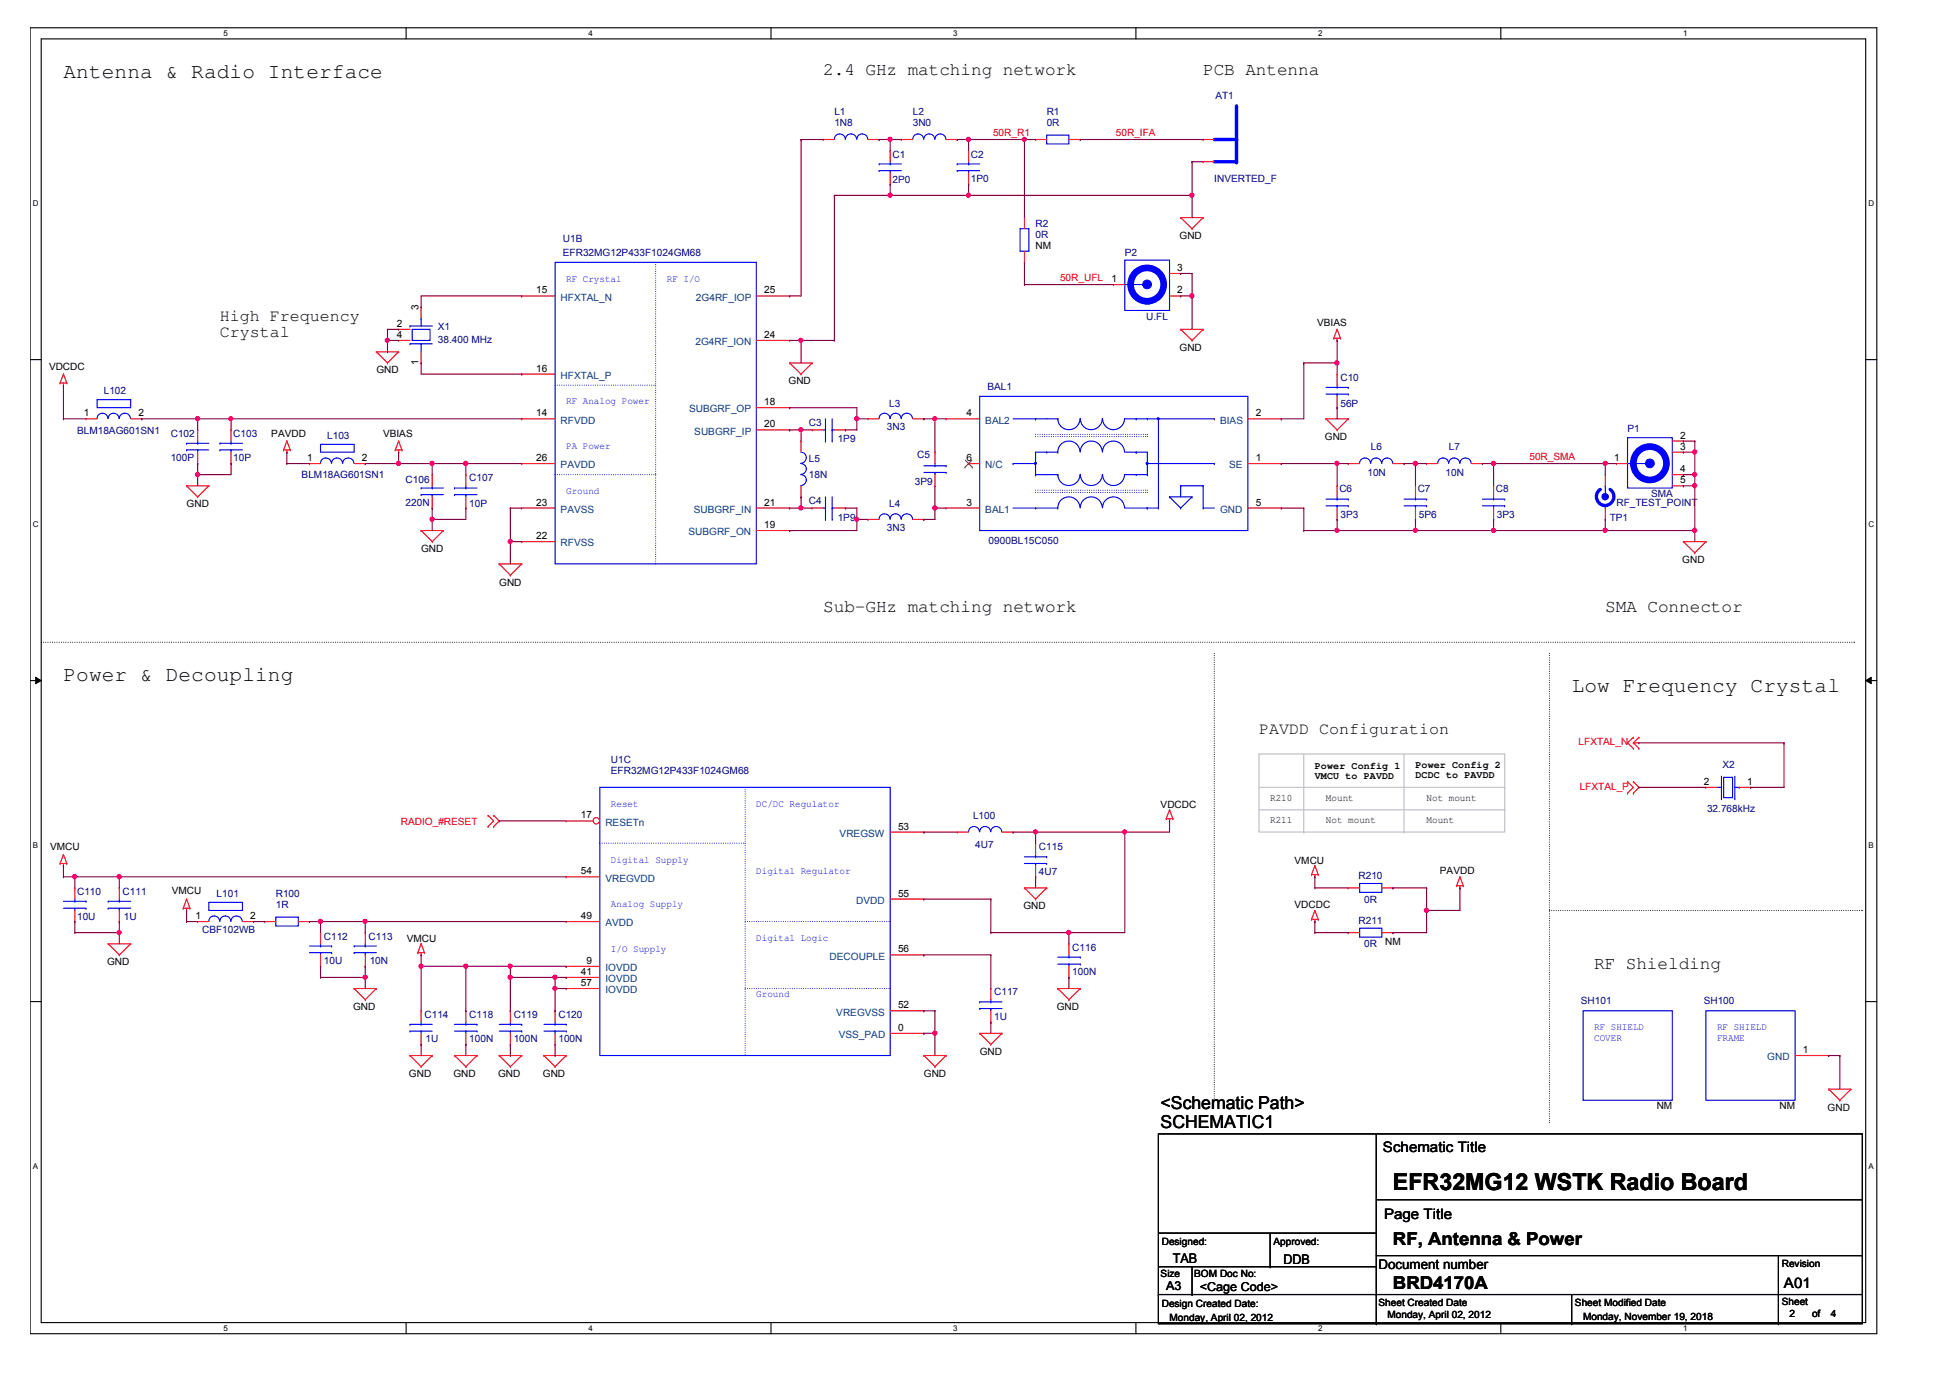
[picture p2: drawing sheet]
<svg xmlns="http://www.w3.org/2000/svg" width="297mm" height="210mm" viewBox="0 0 297 210" stroke-linecap="round" stroke-linejoin="round" font-family="sans-serif">
<defs><g id="words">
<text font-size="3.6" x="212.2" y="181.3">EFR32MG12 WSTK Radio Board</text>
<g font-size="3.2">
<text x="9.7" y="11.9">Antenna &amp; Radio Interface</text>
<text x="9.7" y="103.8">Power &amp; Decoupling</text>
<text x="239.4" y="105.5">Low Frequency Crystal</text>
</g>
<g font-size="2.7">
<text x="125.4" y="11.5">2.4 GHz matching network</text>
<text x="183.3" y="11.5">PCB Antenna</text>
<text x="125.4" y="93.2">Sub-GHz matching network</text>
<text x="244.5" y="93.2">SMA Connector</text>
<text x="242.8" y="147.6">RF Shielding</text>
<text x="176.8" y="171.7">SCHEMATIC1</text>
<text x="176.8" y="168.9">&lt;Schematic Path&gt;</text>
<text x="212.2" y="189.7">RF, Antenna &amp; Power</text>
<text x="212.2" y="196.3">BRD4170A</text>
</g>
<g font-size="2.5">
<text x="33.5" y="48.9">High Frequency</text>
<text x="33.5" y="51.4">Crystal</text>
<text x="191.8" y="111.8">PAVDD Configuration</text>
</g>
<g font-size="2.2">
<text x="210.7" y="175.4">Schematic Title</text>
<text x="210.8" y="185.6">Page Title</text>
<text x="271.8" y="196.2">A01</text>
</g>
<g font-size="2">
<text x="178.7" y="192.3">TAB</text>
<text x="195.5" y="192.5">DDB</text>
<text x="210" y="193.3">Document number</text>
</g>
<g font-size="1.9">
<text x="177.6" y="196.5">A3</text>
<text x="182.8" y="196.7">&lt;Cage Code&gt;</text>
</g>
<g font-size="1.5" fill="#000080">
<text x="127.1" y="17.5">L1</text>
<text x="139" y="17.5">L2</text>
<text x="159.4" y="17.5">R1</text>
<text x="185.1" y="15.2">AT1</text>
<text x="127.1" y="19.2">1N8</text>
<text x="139" y="19.2">3N0</text>
<text x="159.4" y="19.2">0R</text>
<text x="135.9" y="24">C1</text>
<text x="135.9" y="27.9">2P0</text>
<text x="147.9" y="24">C2</text>
<text x="147.9" y="27.7">1P0</text>
<text x="185" y="27.7">INVERTED_F</text>
<text x="157.7" y="34.5">R2</text>
<text x="85.7" y="36.9">U1B</text>
<text x="85.7" y="39">EFR32MG12P433F1024GM68</text>
<text x="157.7" y="36.2">0R</text>
<text x="171.3" y="39">P2</text>
<text x="66.7" y="50.2">X1</text>
<text x="66.7" y="52.2">38.400 MHz</text>
<text x="174.6" y="48.7">U.FL</text>
<text x="150.4" y="59.4">BAL1</text>
<text x="204.2" y="58">C10</text>
<text x="15.8" y="60.1">L102</text>
<text x="123.2" y="64.9">C3</text>
<text x="135.1" y="65.5">3N3</text>
<text x="135.4" y="61.9">L3</text>
<text x="204.2" y="61.9">56P</text>
<text x="247.9" y="65.9">P1</text>
<text x="11.7" y="66">BLM18AG601SN1</text>
<text x="26" y="66.5">C102</text>
<text x="26" y="70.3">100P</text>
<text x="35.5" y="66.5">C103</text>
<text x="35.5" y="70.3">10P</text>
<text x="49.8" y="66.9">L103</text>
<text x="123.2" y="70.4">L5</text>
<text x="127.6" y="67.4">1P9</text>
<text x="139.7" y="69.8">C5</text>
<text x="208.8" y="68.6">L6</text>
<text x="220.7" y="68.6">L7</text>
<text x="45.9" y="72.9">BLM18AG601SN1</text>
<text x="61.8" y="73.5">C106</text>
<text x="61.8" y="77.1">220N</text>
<text x="71.5" y="73.2">C107</text>
<text x="71.5" y="77.3">10P</text>
<text x="123.2" y="76.7">C4</text>
<text x="123.2" y="72.9">18N</text>
<text x="135.4" y="77.3">L4</text>
<text x="139.4" y="73.9">3P9</text>
<text x="204" y="74.9">C6</text>
<text x="208.3" y="72.5">10N</text>
<text x="216" y="74.9">C7</text>
<text x="220.2" y="72.5">10N</text>
<text x="227.9" y="74.9">C8</text>
<text x="246.2" y="77.1">RF_TEST_POINT</text>
<text x="251.5" y="75.7">SMA</text>
<text x="127.6" y="79.3">1P9</text>
<text x="135.1" y="80.9">3N3</text>
<text x="150.6" y="82.9">0900BL15C050</text>
<text x="204.2" y="79">3P3</text>
<text x="216.1" y="79">5P6</text>
<text x="228" y="79">3P3</text>
<text x="245.2" y="79.3">TP1</text>
<text x="93.1" y="116.2">U1C</text>
<text x="93.1" y="117.9">EFR32MG12P433F1024GM68</text>
<text x="262.4" y="116.9">X2</text>
<text x="148.2" y="124.8">L100</text>
<text x="260" y="123.7">32.768kHz</text>
<text x="148.6" y="129.2">4U7</text>
<text x="158.3" y="129.5">C115</text>
<text x="11.7" y="136.3">C110</text>
<text x="18.7" y="136.3">C111</text>
<text x="33" y="136.7">L101</text>
<text x="42" y="136.7">R100</text>
<text x="158.3" y="133.3">4U7</text>
<text x="206.9" y="133.9">R210</text>
<text x="207.8" y="137.5">0R</text>
<text x="11.7" y="140.1">10U</text>
<text x="18.9" y="140.1">1U</text>
<text x="30.8" y="142.1">CBF102WB</text>
<text x="42" y="138.3">1R</text>
<text x="49.3" y="143.1">C112</text>
<text x="56.1" y="143.1">C113</text>
<text x="206.9" y="140.8">R211</text>
<text x="49.3" y="146.9">10U</text>
<text x="56.3" y="146.9">10N</text>
<text x="163.3" y="144.8">C116</text>
<text x="163.3" y="148.6">100N</text>
<text x="207.8" y="144.3">0R</text>
<text x="64.7" y="155">C114</text>
<text x="71.5" y="155">C118</text>
<text x="78.2" y="155">C119</text>
<text x="85.1" y="155">C120</text>
<text x="151.4" y="151.6">C117</text>
<text x="151.4" y="155.4">1U</text>
<text x="240.8" y="153">SH101</text>
<text x="259.5" y="153">SH100</text>
<text x="64.8" y="158.8">1U</text>
<text x="71.5" y="158.8">100N</text>
<text x="78.2" y="158.8">100N</text>
<text x="85.1" y="158.8">100N</text>
</g>
<g font-size="1.5" fill="#f00">
<text x="151.3" y="20.7">50R_R1</text>
<text x="170" y="20.7">50R_IFA</text>
<text x="161.5" y="42.8">50R_UFL</text>
<text x="233" y="70.1">50R_SMA</text>
<text x="240.5" y="113.5">LFXTAL_N</text>
<text x="61.1" y="125.6">RADIO_#RESET</text>
<text x="240.6" y="120.3">LFXTAL_P</text>
</g>
<g font-size="1.5">
<text x="157.7" y="38">NM</text>
<text x="179.3" y="41.3">3</text>
<text x="179.7" y="36.4">GND</text>
<text x="63.8" y="47.3" transform="rotate(-90 63.8 47.3)">3</text>
<text x="81.7" y="44.7">15</text>
<text x="116.4" y="44.7">25</text>
<text x="169.3" y="43">1</text>
<text x="179.3" y="44.7">2</text>
<text x="60.4" y="49.8">2</text>
<text x="60.4" y="51.5">4</text>
<text x="116.4" y="51.5">24</text>
<text x="179.7" y="53.4">GND</text>
<text x="200.6" y="49.7">VBIAS</text>
<text x="7.5" y="56.3">VDCDC</text>
<text x="57.3" y="56.9">GND</text>
<text x="63.8" y="55.6" transform="rotate(-90 63.8 55.6)">1</text>
<text x="81.7" y="56.6">16</text>
<text x="120.1" y="58.5">GND</text>
<text x="12.8" y="63.4">1</text>
<text x="21.1" y="63.4">2</text>
<text x="81.7" y="63.4">14</text>
<text x="116.4" y="61.7">18</text>
<text x="116.4" y="65.1">20</text>
<text x="147.2" y="63.4">4</text>
<text x="191.3" y="63.4">2</text>
<text x="41.3" y="66.5">PAVDD</text>
<text x="46.8" y="70.2">1</text>
<text x="55.1" y="70.2">2</text>
<text x="58.3" y="66.5">VBIAS</text>
<text x="81.7" y="70.2">26</text>
<text x="147.2" y="70.2">6</text>
<text x="191.3" y="70.2">1</text>
<text x="201.8" y="67.1">GND</text>
<text x="245.9" y="70.2">1</text>
<text x="255.9" y="68.5">3</text>
<text x="255.9" y="66.8">2</text>
<text x="255.9" y="71.9">4</text>
<text x="28.4" y="77.3">GND</text>
<text x="81.7" y="77">23</text>
<text x="116.4" y="77">21</text>
<text x="147.2" y="77">3</text>
<text x="191.3" y="77">5</text>
<text x="255.9" y="73.6">5</text>
<text x="81.7" y="82.1">22</text>
<text x="116.4" y="80.4">19</text>
<text x="64.1" y="84.1">GND</text>
<text x="76" y="89.2">GND</text>
<text x="256.3" y="85.8">GND</text>
<text x="200.3" y="117.1">Power Config 1</text>
<text x="200.3" y="118.7">VMCU to PAVDD</text>
<text x="215.6" y="117">Power Config 2</text>
<text x="215.6" y="118.5">DCDC to PAVDD</text>
<text x="259.5" y="119.5">2</text>
<text x="266.1" y="119.5">1</text>
<text x="88.5" y="124.7">17</text>
<text x="176.8" y="123.1">VDCDC</text>
<text x="193.5" y="122">R210</text>
<text x="193.5" y="125.4">R211</text>
<text x="202" y="125.4">Not mount</text>
<text x="202" y="122">Mount</text>
<text x="217.3" y="122">Not mount</text>
<text x="217.3" y="125.4">Mount</text>
<text x="7.6" y="129.5">VMCU</text>
<text x="136.8" y="126.4">53</text>
<text x="197.2" y="131.6">VMCU</text>
<text x="26.2" y="136.1">VMCU</text>
<text x="88.5" y="133.2">54</text>
<text x="136.8" y="136.6">55</text>
<text x="219.3" y="133.1">PAVDD</text>
<text x="29.8" y="140">1</text>
<text x="38.1" y="140">2</text>
<text x="61.9" y="143.5">VMCU</text>
<text x="88.5" y="140">49</text>
<text x="155.9" y="138.5">GND</text>
<text x="197.2" y="138.3">VDCDC</text>
<text x="211" y="144">NM</text>
<text x="16.3" y="147">GND</text>
<text x="88.5" y="148.5">41</text>
<text x="89.3" y="146.8">9</text>
<text x="136.8" y="145.1">56</text>
<text x="53.8" y="153.8">GND</text>
<text x="88.5" y="150.2">57</text>
<text x="136.8" y="153.6">52</text>
<text x="161" y="153.8">GND</text>
<text x="136.8" y="157">0</text>
<text x="149.2" y="160.7">GND</text>
<text x="274.6" y="160.4">1</text>
<text x="62.3" y="164">GND</text>
<text x="69.1" y="164">GND</text>
<text x="75.9" y="164">GND</text>
<text x="82.7" y="164">GND</text>
<text x="140.7" y="164">GND</text>
<text x="252.4" y="169">NM</text>
<text x="271.1" y="169">NM</text>
<text x="278.4" y="169.2">GND</text>
<text x="177" y="189.6">Designed:</text>
<text x="194" y="189.6">Approved:</text>
<text x="176.8" y="194.5">Size</text>
<text x="181.9" y="194.5">BOM Doc No:</text>
<text x="271.4" y="193">Revision</text>
<text x="177" y="199.1">Design Created Date:</text>
<text x="178.2" y="201.2">Monday, April 02, 2012</text>
<text x="210" y="199">Sheet Created Date</text>
<text x="211.3" y="200.8">Monday, April 02, 2012</text>
<text x="239.9" y="199">Sheet Modified Date</text>
<text x="241.1" y="201">Monday, November 19, 2018</text>
<text x="271.4" y="198.8">Sheet</text>
<text x="272.6" y="200.7">2</text>
<text x="276" y="200.7">of</text>
<text x="278.9" y="200.7">4</text>
</g>
<g font-size="1.5" fill="#004080">
<text x="85.4" y="45.8">HFXTAL_N</text>
<text x="106" y="45.8">2G4RF_IOP</text>
<text x="105.9" y="52.6">2G4RF_ION</text>
<text x="85.4" y="57.7">HFXTAL_P</text>
<text x="85.4" y="64.5">RFVDD</text>
<text x="105" y="62.8">SUBGRF_OP</text>
<text x="150.1" y="64.5">BAL2</text>
<text x="185.9" y="64.5">BIAS</text>
<text x="85.4" y="71.3">PAVDD</text>
<text x="105.8" y="66.2">SUBGRF_IP</text>
<text x="150.1" y="71.3">N/C</text>
<text x="187.2" y="71.3">SE</text>
<text x="85.4" y="83.2">RFVSS</text>
<text x="85.4" y="78.1">PAVSS</text>
<text x="104.9" y="81.5">SUBGRF_ON</text>
<text x="105.7" y="78.1">SUBGRF_IN</text>
<text x="150.1" y="78.1">BAL1</text>
<text x="185.9" y="78.1">GND</text>
<text x="92.2" y="125.8">RESETn</text>
<text x="127.9" y="127.5">VREGSW</text>
<text x="92.2" y="134.3">VREGVDD</text>
<text x="130.4" y="137.7">DVDD</text>
<text x="92.2" y="141.1">AVDD</text>
<text x="92.2" y="147.9">IOVDD</text>
<text x="92.2" y="149.6">IOVDD</text>
<text x="126.4" y="146.2">DECOUPLE</text>
<text x="92.2" y="151.3">IOVDD</text>
<text x="127.4" y="154.7">VREGVSS</text>
<text x="127.8" y="158.1">VSS_PAD</text>
<text x="269.2" y="161.5">GND</text>
</g>
<g font-size="1.5" fill="#00f">
<text x="86.2" y="42.9">RF Crystal</text>
<text x="101.6" y="42.9">RF I/O</text>
<text x="86.2" y="61.6">RF Analog Power</text>
<text x="86.2" y="68.4">PA Power</text>
<text x="86.2" y="75.2">Ground</text>
<text x="93.1" y="122.9">Reset</text>
<text x="115.2" y="122.9">DC/DC Regulator</text>
<text x="93.1" y="131.4">Digital Supply</text>
<text x="115.2" y="133.1">Digital Regulator</text>
<text x="93.1" y="138.2">Analog Supply</text>
<text x="115.2" y="143.3">Digital Logic</text>
<text x="93.1" y="145">I/O Supply</text>
<text x="115.2" y="151.8">Ground</text>
<text x="242.8" y="156.9">RF SHIELD</text>
<text x="242.8" y="158.6">COVER</text>
<text x="261.5" y="156.9">RF SHIELD</text>
<text x="261.5" y="158.6">FRAME</text>
</g>
<g font-size="1.2">
<text x="34" y="5.5">5</text>
<text x="89.6" y="5.5">4</text>
<text x="145.2" y="5.5">3</text>
<text x="200.8" y="5.5">2</text>
<text x="256.4" y="5.5">1</text>
<text x="5" y="31.5">D</text>
<text x="284.6" y="31.5">D</text>
<text x="5" y="80.3">C</text>
<text x="284.6" y="80.3">C</text>
<text x="5" y="129.2">B</text>
<text x="284.6" y="129.2">B</text>
<text x="5" y="178.1">A</text>
<text x="284.6" y="178.1">A</text>
<text x="34" y="202.7">5</text>
<text x="89.6" y="202.7">4</text>
<text x="145.2" y="202.7">3</text>
<text x="200.8" y="202.7">2</text>
<text x="256.4" y="202.7">1</text>
</g>
</g></defs>
<path d="M4.6 4.2h281.3v199h-281.3zM6.3 5.9h277.9v195.6h-277.9z" fill="none" stroke="#000" stroke-width=".17"/>
<g fill="#fff">
<path d="M34 4.4h.7v1.4h-.7z"/>
<path d="M34 201.6h.7v1.4h-.7z"/>
</g>
<path d="M61.9 4.2v1.7M61.9 201.5v1.7" fill="none" stroke="#000" stroke-width=".17"/>
<g fill="#fff">
<path d="M89.6 4.4h.7v1.4h-.7z"/>
<path d="M89.6 201.6h.7v1.4h-.7z"/>
</g>
<path d="M117.4 4.2v1.7M117.4 201.5v1.7" fill="none" stroke="#000" stroke-width=".17"/>
<g fill="#fff">
<path d="M145.2 4.4h.7v1.4h-.7z"/>
<path d="M145.2 201.6h.7v1.4h-.7z"/>
</g>
<path d="M173 4.2v1.7M173 201.5v1.7" fill="none" stroke="#000" stroke-width=".17"/>
<g fill="#fff">
<path d="M200.8 4.4h.6v1.4h-.6z"/>
<path d="M200.8 201.6h.6v1.4h-.6z"/>
</g>
<path d="M228.6 4.2v1.7M228.6 201.5v1.7" fill="none" stroke="#000" stroke-width=".17"/>
<g fill="#fff">
<path d="M256.4 4.4h.6v1.4h-.6z"/>
<path d="M256.4 201.6h.6v1.4h-.6z"/>
<path d="M5 30.4h.9v1.3h-.9z"/>
<path d="M284.6 30.4h.9v1.3h-.9z"/>
<path d="M5 79.2h.9v1.4h-.9z"/>
<path d="M284.6 79.2h.9v1.4h-.9z"/>
</g>
<path d="M4.6 54.8h1.7M284.2 54.8h1.7" fill="none" stroke="#000" stroke-width=".17"/>
<g fill="#fff">
<path d="M5 128.1h.8v1.4h-.8z"/>
<path d="M284.6 128.1h.8v1.4h-.8z"/>
</g>
<path d="M4.6 103.7h1.7M284.2 103.7h1.7" fill="none" stroke="#000" stroke-width=".17"/>
<path d="M5.4 103.2l.9 .5-.9 .4zM284.2 103.7l.8-.5v.9z" fill="#000"/>
<path d="M5.4 103.2l.9 .5-.9 .4zM284.2 103.7l.8-.5v.9z" fill="none" stroke="#000" stroke-width=".15"/>
<g fill="#fff">
<path d="M5 177h.8v1.3h-.8z"/>
<path d="M284.6 177h.8v1.3h-.8z"/>
</g>
<g fill="none" stroke="#000" stroke-width=".17">
<path d="M4.6 152.6h1.7M284.2 152.6h1.7M176.5 172.7h107.2v28.9h-107.2zM209.6 172.7v28.9M176.5 197.2h.1M176.5 197.2h107.2M176.5 193h33.1M176.5 187.8h33.1M181.6 197.2h.1M181.6 193v4.2M193.5 193h.1M193.5 187.8v5.2"/>
<path d="M209.6 197.2h.1M209.6 193h.1M209.6 187.8h.1M209.6 182.8h74.1M209.6 191.3h74.1M239.4 197.2v4.4M270.9 197.2h.1M270.9 191.3v10.3M283.7 182.8h.1M283.7 191.3h.1M209.6 201.6h.1M239.4 201.6h.1"/>
<path d="M270.9 201.6h.1"/>
</g>
<path d="M6.3 97.8h276.2M185 99.5v68.1M236 99.5v71.5M282.5 97.8h.1M236 138.7h47.7M283.7 138.7h.1M185 167.6h.1M236 171h.1" fill="none" stroke="#000" stroke-width=".17" stroke-dasharray="0 .3"/>
<path d="M191.8 114.8h37.4v11.9h-37.4zM191.8 119.9h37.4M198.6 114.8v11.9M213.9 114.8v11.9M229.2 119.9h.1M191.8 123.4h37.4M198.6 126.7h.1M213.9 126.7h.1M229.2 123.4h.1" fill="none" stroke="#c0c0c0" stroke-width=".17"/>
<g fill="none" stroke="#f00" stroke-width=".17">
<path d="M135.6 28.1h.1M135.6 22.9h.1M135.6 22.9v1.7M135.6 26.3v1.8M137.3 21.3h.1M137.3 21.3h1.7M144.1 21.3h1.7M145.8 21.3h.1M179.8 33.1h.1M179.8 33.1h3.5M179.8 33.1l1.8 1.7M181.6 34.8h.1"/>
<path d="M183.3 33.1h.1M183.3 33.1l-1.7 1.7M9.2 58.3h.1M9.2 58.3h1M9.7 58.7h.1M9.7 57h.1M9.7 58.3v.4M9.7 57l-.5 1.3M9.7 57l.5 1.3M10.2 58.3h.1M57.3 53.6h.1M57.3 53.6h3.4"/>
<path d="M57.3 53.6l1.7 1.7M59 55.3h.1M60.7 53.6h.1M60.7 53.6l-1.7 1.7M120.3 55.3h.1M120.3 55.3h3.4M120.3 55.3l1.7 1.7M122 57h.1M123.7 55.3h.1M123.7 55.3l-1.7 1.7M179.8 50.2h.1M179.8 50.2h3.5"/>
<path d="M179.8 50.2l1.8 1.7M181.6 51.9h.1M183.3 50.2h.1M183.3 50.2l-1.7 1.7M203.2 51.5h.1M203.2 51.5h1M203.7 51.9h.1M203.7 50.2h.1M203.7 57h.1M203.7 51.5v.4M203.7 57v1.7M203.7 50.2l.5 1.3"/>
<path d="M203.7 50.2l-.5 1.3M204.2 51.5h.1M28.4 74h.1M28.4 74h3.4M28.4 74l1.7 1.7M30.1 75.7h.1M30.1 65.5h.1M30.1 70.6h.1M30.1 65.5v1.7M30.1 68.9v1.7M31.8 74h.1M31.8 74l-1.7 1.7"/>
<path d="M43.2 68.5h.1M43.2 68.5h1M43.7 68.9h.1M43.7 67.2h.1M43.7 68.5v.4M43.7 67.2l-.5 1.3M43.7 67.2l.5 1.3M44.2 68.5h.1M60.2 68.5h.1M60.2 68.5h1M60.7 68.9h.1M60.7 67.2h.1"/>
<path d="M60.7 68.5v.4M60.7 67.2l-.5 1.3M60.7 67.2l.5 1.3M61.2 68.5h.1M123.7 65.5h.1M123.7 65.5h1.7M127.1 65.5h1.7M128.8 65.5h.1M202 63.8h.1M202 63.8h3.4M202 63.8l1.7 1.7M203.7 65.5h.1"/>
<path d="M203.7 74h.1M203.7 79.1h.1M203.7 62.1h.1M203.7 60.4v1.7M203.7 74v1.7M203.7 77.4v1.7M205.4 63.8h.1M205.4 63.8l-1.7 1.7M215.6 74h.1M215.6 79.1h.1M215.6 74v1.7M215.6 77.4v1.7"/>
<path d="M64.1 80.8h.1M64.1 80.8h3.4M64.1 80.8l1.7 1.7M65.8 82.5h.1M67.5 80.8h.1M67.5 80.8l-1.7 1.7M76 85.9h.1M76 85.9h3.5M76 85.9l1.7 1.7M77.7 87.6h.1M79.5 85.9h.1M79.5 85.9l-1.8 1.7"/>
<path d="M256.4 82.5h.1M256.4 82.5h3.5M256.4 82.5l1.8 1.7M258.2 84.2h.1M259.9 82.5h.1M259.9 82.5l-1.7 1.7M247.9 119.1h.1M247.9 119.1l.9 .8-.9 .9M248.8 114h.1M248.8 112.3h.1M248.8 113.2h.1M248.8 119.1h.1"/>
<path d="M248.8 112.3l-.9 .9 .9 .8M248.8 113.2l.9 .8M248.8 113.2h.9M248.8 119.1l.9 .8-.9 .9M249.7 114h.1M249.7 112.3h.1M249.7 112.3l-.9 .9M9.2 131.5h.1M9.2 131.5h1M9.7 131.9h.1M9.7 130.2h.1M9.7 131.5v.4"/>
<path d="M9.7 130.2l-.5 1.3M9.7 130.2l.5 1.3M10.2 131.5h.1M11.4 135.3h.1M11.4 135.3v1.6M11.4 138.7v1.7M27.9 138.3h.1M27.9 138.3h1M28.4 138.7h.1M28.4 136.9h.1M28.4 138.3v.4M28.4 136.9l-.5 1.4"/>
<path d="M28.4 136.9l.5 1.4M28.9 138.3h.1M74.4 124.2h.1M74.4 125.9h.1M74.4 124.2l.8 .9-.8 .8M75.2 124.2h.1M75.2 125.9h.1M75.2 124.2l.8 .9-.8 .8M156.1 135.3h.1M156.1 135.3h3.3M156.1 135.3l1.6 1.6M157.7 136.9h.1"/>
<path d="M159.4 135.3h.1M159.4 135.3l-1.7 1.6M177.6 124.7h.1M177.6 124.7h1.1M178.2 125.1h.1M178.2 123.4h.1M178.2 124.7v.4M178.2 123.4l-.6 1.3M178.2 123.4l.5 1.3M178.7 124.7h.1M199.8 133.2h.1M199.8 133.2h1"/>
<path d="M200.3 133.6h.1M200.3 131.9h.1M200.3 138.7h.1M200.3 133.2v.4M200.3 131.9l-.5 1.3M200.3 131.9l.5 1.3M200.3 138.7l-.5 1.3M200.3 138.7l.5 1.3M200.8 133.2h.1M221.9 134.9h.1M221.9 134.9h1M222.4 135.3h.1"/>
<path d="M222.4 133.6h.1M222.4 134.9v.4M222.4 133.6l.5 1.3M222.4 133.6l-.5 1.3M222.9 134.9h.1M247.9 120.8h.1M248.8 120.8h.1M11.4 140.4h.1M16.5 143.8h.1M16.5 143.8h3.4M16.5 143.8l1.7 1.7M18.2 145.5h.1"/>
<path d="M19.9 143.8h.1M19.9 143.8l-1.7 1.7M30.1 140.4h.1M30.1 140.4h1.7M36.9 140.4h1.7M38.6 140.4h.1M48.8 142.1h.1M48.8 147.2h.1M48.8 142.1v1.7M48.8 145.5v1.7M53.9 150.6h.1M53.9 150.6h3.4"/>
<path d="M53.9 150.6l1.7 1.7M55.6 152.3h.1M55.6 142.1h.1M55.6 147.2h.1M55.6 142.1v1.7M55.6 145.5v1.7M57.3 150.6h.1M57.3 150.6l-1.7 1.7M63.6 145.1h.1M63.6 145.1h1.1M64.1 145.5h.1M64.1 143.8h.1"/>
<path d="M64.1 145.1v.4M64.1 143.8l-.5 1.3M64.1 143.8l.6 1.3M64.7 145.1h.1M84.6 154h.1M84.6 159.1h.1M84.6 154v1.7M84.6 157.4v1.7M149.2 157.4h.1M149.2 157.4h3.4M149.2 157.4l1.7 1.7M150.9 159.1h.1"/>
<path d="M152.6 157.4h.1M152.6 157.4l-1.7 1.7M161.1 150.6h.1M161.1 150.6h3.5M161.1 150.6l1.7 1.7M162.8 152.3h.1M164.6 150.6h.1M164.6 150.6l-1.8 1.7M199.8 140h.1M199.8 140h1M200.3 140.4h.1M200.3 140v.4"/>
<path d="M200.8 140h.1M62.5 160.8h.1M62.5 160.8h3.3M62.5 160.8l1.6 1.7M64.1 162.5h.1M65.8 160.8h.1M65.8 160.8l-1.7 1.7M69.2 160.8h.1M69.2 160.8h3.5M69.2 160.8l1.8 1.7M71 162.5h.1M72.7 160.8h.1"/>
<path d="M72.7 160.8l-1.7 1.7M76 160.8h.1M76 160.8h3.5M76 160.8l1.7 1.7M77.7 162.5h.1M79.5 160.8h.1M79.5 160.8l-1.8 1.7M82.9 160.8h.1M82.9 160.8h3.3M82.9 160.8l1.7 1.7M84.6 162.5h.1M86.2 160.8h.1"/>
<path d="M86.2 160.8l-1.6 1.7M140.7 160.8h.1M140.7 160.8h3.4M140.7 160.8l1.7 1.7M142.4 162.5h.1M144.1 160.8h.1M144.1 160.8l-1.7 1.7M278.6 165.9h.1M278.6 165.9h3.4M278.6 165.9l1.7 1.7M280.3 167.6h.1M282 165.9h.1"/>
<path d="M282 165.9l-1.7 1.7"/>
</g>
<g fill="none" stroke="#00f" stroke-width=".17">
<path d="M133.9 26h.1M133.9 25h.1M133.9 26h3.4M133.9 25h3.4M135.6 25h.1M135.6 26h.1M135.6 24.6v.4M135.6 26v.3M139 21.2a.83 .83 0 0 1 .9-.8 .83 .83 0 0 1 .8 .8M140.7 21.2a.83 .83 0 0 1 .9-.8 .83 .83 0 0 1 .8 .8M142.4 21.2a.83 .83 0 0 1 .8-.8 .83 .83 0 0 1 .9 .8M202 59h3.4"/>
<path d="M203.7 59h.1M203.7 58.7v.3M205.4 59h.1M28.4 67.5h.1M28.4 68.5h.1M28.4 67.5h3.4M28.4 68.5h3.4M30.1 68.5h.1M30.1 67.5h.1M30.1 67.2v.3M30.1 68.5v.4M125.4 65.5h.3"/>
<path d="M125.7 67.2h.1M125.7 65.5h.1M125.7 63.8v3.4M126.8 67.2h.1M126.8 65.5h.1M126.8 63.8v3.4M126.8 65.5h.3M202 76h3.4M202 77h3.4M202 60h3.4M203.7 77h.1M203.7 76h.1"/>
<path d="M203.7 60h.1M203.7 60v.4M203.7 75.7v.3M203.7 77v.4M205.4 76h.1M205.4 77h.1M205.4 60h.1M213.9 76h3.4M213.9 77h3.4M215.6 77h.1M215.6 76h.1M215.6 75.7v.3"/>
<path d="M215.6 77v.4M217.3 76h.1M217.3 77h.1M91.4 119.9h44.2v40.9h-44.2zM9.7 137.3h3.4M9.7 138.3h3.4M11.4 138.3h.1M11.4 137.3h.1M11.4 136.9v.4M11.4 138.3v.4M13.1 137.3h.1M13.1 138.3h.1"/>
<path d="M31.8 137.5h5.1v1.2h-5.1zM31.8 140.3a.83 .83 0 0 1 .8-.8 .83 .83 0 0 1 .9 .8M33.5 140.3a.83 .83 0 0 1 .8-.8 .83 .83 0 0 1 .9 .8M35.2 140.3a.85 .85 0 0 1 .8-.8 .85 .85 0 0 1 .9 .8M47.1 144.1h3.4M47.1 145.1h3.4M48.8 145.1h.1M48.8 144.1h.1M48.8 143.8v.3M48.8 145.1v.4M50.5 144.1h.1M50.5 145.1h.1"/>
<path d="M53.9 144.1h.1M53.9 145.1h.1M53.9 144.1h3.4M53.9 145.1h3.4M55.6 145.1h.1M55.6 144.1h.1M55.6 143.8v.3M55.6 145.1v.4M82.9 156h3.3M82.9 157.1h3.3M84.6 157.1h.1M84.6 156h.1"/>
<path d="M84.6 155.7v.3M84.6 157.1v.3M86.2 156h.1M86.2 157.1h.1M241.1 154h13.6v13.6h-13.6z"/>
</g>
<path d="M113.5 119.9v40.9M91.4 128.4h22.1M113.5 128.4h.1M113.5 150.6h22.1M113.5 140.4h22.1M135.6 150.6h.1M135.6 140.4h.1M113.5 160.8h.1" fill="none" stroke="#00f" stroke-width=".17" stroke-dasharray="0 .3"/>
<circle cx="90.8" cy="125" r=".49" fill="#fff"/>
<g fill="none" stroke="#f00" stroke-width=".17">
<path d="M86.2 125.1h.1M86.2 133.6h.1M86.2 125.1h4.2M86.2 133.6h5.2M135.6 136.9h5.1M135.6 126.7h5.1M140.7 136.9h.1M140.7 126.7h.1M86.2 147.2h.1M86.2 140.4h.1M86.2 148.9h.1M86.2 150.6h.1"/>
<path d="M86.2 147.2h5.2M86.2 140.4h5.2M86.2 148.9h5.2M86.2 150.6h5.2M135.6 145.5h5.1M135.6 157.4h5.1M135.6 154h5.1M140.7 145.5h.1M140.7 157.4h.1M140.7 154h.1"/>
<circle cx="90.8" cy="125" r=".49"/>
</g>
<circle cx="174.7" cy="43.3" r="2.54" fill="none" stroke="#00f" stroke-width="1"/>
<circle cx="174.7" cy="43.3" r=".66" fill="#00f"/>
<g fill="none" stroke="#00f" stroke-width=".17">
<path d="M171.3 39.6h6.9v7.7h-6.9zM171.3 43.3h2.8M174.1 43.3h.1"/>
<circle cx="174.7" cy="43.3" r=".66"/>
</g>
<path d="M174.4 45.9h.7v.4h-.7z" fill-rule="evenodd" fill="#00f"/>
<path d="M174.4 45.9h.7v.4h-.7z" fill="none" stroke="#00f" stroke-width=".17"/>
<path d="M174.4 40.5h.7v.3h-.7z" fill-rule="evenodd" fill="#00f"/>
<g fill="none" stroke="#00f" stroke-width=".17">
<path d="M84.6 40h30.6v45.9h-30.6zM145.8 26h.1M145.8 25h.1M145.8 26h3.4M145.8 25h3.4M147.5 25h.1M147.5 26h.1M147.5 24.6v.4M147.5 26v.3M155.4 34.8h1.3v3.5h-1.3zM62.5 49.7h.1M62.5 52.4h.1"/>
<path d="M62.5 49.7h3.3M62.5 52.4h3.3M62.8 50.2h2.7v1.7h-2.7zM64.1 48.5h.1M64.1 52.4h.1M64.1 48.5v1.2M64.1 52.4v1.2M174.4 40.5h.7v.3h-.7zM33.5 67.5h.1M33.5 68.5h.1M33.5 67.5h3.4M33.5 68.5h3.4"/>
<path d="M35.2 68.5h.1M35.2 67.5h.1M35.2 67.2v.3M35.2 68.5v.4M64.1 74.3h.1M64.1 75.4h.1M64.1 74.3h3.4M64.1 75.4h3.4M65.8 75.4h.1M65.8 74.3h.1M65.8 74v.3M65.8 75.4v.3"/>
<path d="M69.2 74.3h.1M69.2 75.4h.1M69.2 74.3h3.5M69.2 75.4h3.5M71 75.4h.1M71 74.3h.1M71 74v.3M71 75.4v.3M125.4 77.4h.3M125.7 79.1h.1M125.7 77.4h.1M125.7 75.7v3.4"/>
<path d="M126.8 79.1h.1M126.8 77.4h.1M126.8 75.7v3.4M126.8 77.4h.3M133.9 79.1a.83 .83 0 0 1 .8-.8 .83 .83 0 0 1 .9 .8M135.6 79.1a.83 .83 0 0 1 .8-.8 .83 .83 0 0 1 .9 .8M137.3 79.1a.85 .85 0 0 1 .8-.8 .85 .85 0 0 1 .9 .8M207.1 70.6a.83 .83 0 0 1 .8-.8 .83 .83 0 0 1 .9 .8M208.8 70.6a.83 .83 0 0 1 .8-.8 .83 .83 0 0 1 .9 .8M210.5 70.6a.83 .83 0 0 1 .8-.8 .83 .83 0 0 1 .8 .8M225.8 76h3.4M225.8 77h3.4"/>
<path d="M227.5 77h.1M227.5 76h.1M227.5 75.7v.3M227.5 77v.4M229.2 76h.1M229.2 77h.1M244.5 74h.1M244.5 74v1.7M261.5 119.9h.7M262.2 119.9h.1M262.2 118.2v3.5M262.6 118.4h1.3v3.1h-1.3z"/>
<path d="M264.3 118.2v3.5M264.3 119.9h.6M264.9 119.9h.1M16.5 137.3h.1M16.5 138.3h.1M16.5 137.3h3.4M16.5 138.3h3.4M18.2 138.3h.1M18.2 137.3h.1M18.2 136.9v.4M18.2 138.3v.4M147.5 126.7a.83 .83 0 0 1 .9-.8 .83 .83 0 0 1 .8 .8"/>
<path d="M149.2 126.7a.83 .83 0 0 1 .9-.8 .83 .83 0 0 1 .8 .8M150.9 126.7a.83 .83 0 0 1 .9-.8 .83 .83 0 0 1 .8 .8M156.1 130.5h3.3M156.1 131.5h3.3M157.7 131.5h.1M157.7 130.5h.1M157.7 130.2v.3M157.7 131.5v.4M159.4 130.5h.1M159.4 131.5h.1M207.1 134.6h3.4v1.3h-3.4zM262.2 121.7h.1"/>
<path d="M264.3 121.7h.1M62.5 156h.1M62.5 157.1h.1M62.5 156h3.3M62.5 157.1h3.3M64.1 157.1h.1M64.1 156h.1M64.1 155.7v.3M64.1 157.1v.3M161.1 145.8h3.5M161.1 146.9h3.5M162.8 146.9h.1"/>
<path d="M162.8 145.8h.1M162.8 145.5v.3M162.8 146.9v.3M164.6 145.8h.1M164.6 146.9h.1M207.1 141.4h3.4v1.3h-3.4zM259.9 154h13.5v13.6h-13.5z"/>
</g>
<g fill="none" stroke="#f00" stroke-width=".17">
<path d="M147.5 28.1h.1M147.5 22.9h.1M147.5 22.9v1.7M147.5 26.3v1.8M156.1 33.1h.1M156.1 40h.1M156.1 33.1v1.7M156.1 38.3v1.7M60.7 50.2h.1M60.7 51.9h.1M60.7 51.9h1.8M60.7 50.2h1.8"/>
<path d="M64.1 46.8h.1M64.1 55.3h.1M64.1 46.8v1.7M64.1 53.6v1.7M79.5 45.1h.1M79.5 57h.1M79.5 45.1h5.1M79.5 57h5.1M115.2 45.1h5.1M115.2 51.9h5.1M120.3 45.1h.1M120.3 51.9h.1"/>
<path d="M169.6 43.3h.1M169.6 43.3h1.7M178.2 41.7h1.6M178.2 45.1h1.6M179.8 41.7h.1M179.8 45.1h.1M35.2 65.5h.1M35.2 70.6h.1M35.2 65.5v1.7M35.2 68.9v1.7M65.8 72.3h.1M65.8 77.4h.1"/>
<path d="M65.8 72.3v1.7M65.8 75.7v1.7M71 72.3h.1M71 77.4h.1M71 72.3v1.7M71 75.7v1.7M79.5 63.8h.1M79.5 70.6h.1M79.5 77.4h.1M79.5 77.4h5.1M79.5 63.8h5.1M79.5 70.6h5.1"/>
<path d="M115.2 77.4h5.1M115.2 62.1h5.1M115.2 65.5h5.1M120.3 62.1h.1M120.3 65.5h.1M120.3 77.4h.1M123.7 77.4h.1M123.7 77.4h1.7M127.1 77.4h1.7M128.8 77.4h.1M132.2 79.1h.1M132.2 79.1h1.7"/>
<path d="M139 79.1h1.7M140.7 79.1h.1M205.4 70.6h.1M205.4 70.6h1.7M212.2 70.6h1.7M213.9 70.6h.1M227.5 74h.1M227.5 79.1h.1M227.5 74v1.7M227.5 77.4v1.7M79.5 82.5h.1M79.5 82.5h5.1"/>
<path d="M115.2 80.8h5.1M120.3 80.8h.1M259.9 119.9h.1M259.9 119.9h1.6M264.9 119.9h1.8M266.7 119.9h.1M18.2 135.3h.1M18.2 135.3v1.6M18.2 138.7v1.7M145.8 126.7h.1M145.8 126.7h1.7M152.6 126.7h1.7"/>
<path d="M154.3 126.7h.1M157.7 128.4h.1M157.7 133.6h.1M157.7 128.4v1.8M157.7 131.9v1.7M205.4 135.3h.1M205.4 135.3h1.7M210.5 135.3h1.7M212.2 135.3h.1M18.2 140.4h.1M64.1 154h.1M64.1 159.1h.1"/>
<path d="M64.1 154v1.7M64.1 157.4v1.7M162.8 143.8h.1M162.8 148.9h.1M162.8 143.8v1.7M162.8 147.2v1.7M205.4 142.1h.1M205.4 142.1h1.7M210.5 142.1h1.7M212.2 142.1h.1M273.4 160.8h5.2M278.6 160.8h.1"/>
</g>
<path d="M99.9 40v45.9M84.6 58.7h15.3M99.9 58.7h.1M84.6 72.3h15.3M99.9 72.3h.1M99.9 85.9h.1" fill="none" stroke="#00f" stroke-width=".17" stroke-dasharray="0 .3"/>
<path d="M243.8 74.5a1.34 1.34 0 0 0-.3 2 1.34 1.34 0 0 0 2 0 1.34 1.34 0 0 0-.2-2" fill="none" stroke="#00f" stroke-width=".51"/>
<circle cx="244.5" cy="75.7" r=".49" fill="#00f"/>
<g fill="none" stroke="#00f" stroke-width=".17">
<path d="M159.4 20.6h3.4v1.3h-3.4zM133.9 63.8a.83 .83 0 0 1 .8-.9 .83 .83 0 0 1 .9 .9M135.6 63.8a.83 .83 0 0 1 .8-.9 .83 .83 0 0 1 .9 .9M137.3 63.8a.85 .85 0 0 1 .8-.9 .85 .85 0 0 1 .9 .9M149.2 60.4h40.9v20.4h-40.9zM154.3 70.6h.1M154.3 77.4h6.8M154.3 70.6h3.4M154.3 63.8h6.8M157.7 72.3h.1M157.7 63.8h.1M157.7 77.4h.1"/>
<path d="M157.7 72.3h3.4M159.4 68.9h.1M161.1 77.4h.1M161.1 77.3a1.69 1.69 0 0 1 1.7-1.6 1.69 1.69 0 0 1 1.7 1.6M161.1 68.8a1.69 1.69 0 0 1 1.7-1.6 1.69 1.69 0 0 1 1.7 1.6M161.1 68.9h.1M161.1 72.3a1.69 1.69 0 0 0 1.7 1.7 1.69 1.69 0 0 0 1.7-1.7M161.1 72.3h.1M161.1 63.8a1.69 1.69 0 0 0 1.7 1.6 1.69 1.69 0 0 0 1.7-1.6M161.1 63.8h.1M161.1 68.9h-3.4v3.4M164.6 77.3a1.67 1.67 0 0 1 1.6-1.6 1.67 1.67 0 0 1 1.7 1.6"/>
<path d="M164.6 68.8a1.67 1.67 0 0 1 1.6-1.6 1.67 1.67 0 0 1 1.7 1.6M164.6 72.3a1.67 1.67 0 0 0 1.6 1.7 1.67 1.67 0 0 0 1.7-1.7M164.6 63.8a1.67 1.67 0 0 0 1.6 1.6 1.67 1.67 0 0 0 1.7-1.6M168 77.3a1.67 1.67 0 0 1 1.6-1.6 1.67 1.67 0 0 1 1.7 1.6M168 68.8a1.67 1.67 0 0 1 1.6-1.6 1.67 1.67 0 0 1 1.7 1.6M168 72.3a1.67 1.67 0 0 0 1.6 1.7 1.67 1.67 0 0 0 1.7-1.7M168 63.8a1.67 1.67 0 0 0 1.6 1.6 1.67 1.67 0 0 0 1.7-1.6M171.3 77.4h5.2M171.3 68.9h3.5v3.4M171.3 72.3h3.5M171.3 63.8h13.7M173.1 68.9h.1"/>
<path d="M173.1 72.3h.1M173.1 63.8h.1M174.8 77.4h.1M174.8 72.3h.1M174.8 63.8h.1M174.8 70.6h10.2M176.5 63.8h.1M176.5 77.4h.1M176.5 63.8v13.6M178.2 75.7h.1M178.2 75.7h3.4M178.2 75.7l1.6 1.7"/>
<path d="M179.8 74h.1M179.8 77.4h.1M179.8 74h3.5M179.8 74v1.7M181.6 75.7h.1M181.6 75.7l-1.8 1.7M183.3 77.4h.1M183.3 74h.1M183.3 77.4h1.7M183.3 74v3.4M185 70.6h.1M185 63.8h.1"/>
<path d="M244.5 77.4h.1M244.5 77v.4"/>
<circle cx="244.5" cy="75.7" r=".49"/>
</g>
<path d="M157.7 21.3h.1M157.7 21.3h1.7M162.8 21.3h1.8M164.6 21.3h.1M132.2 63.8h.1M132.2 63.8h1.7M139 63.8h1.7M140.7 63.8h.1M244.5 72.3h.1M244.5 79.1h.1M244.5 72.3v1.7M244.5 77.4v1.7" fill="none" stroke="#f00" stroke-width=".17"/>
<path d="M157.7 74.7h17.1M157.7 75h17.1M157.7 66.5h17.1M157.7 66.2h17.1M174.8 74.7h.1M174.8 75h.1M174.8 66.5h.1M174.8 66.2h.1" fill="none" stroke="#00f" stroke-width=".17" stroke-dasharray="0 .3"/>
<path d="M176.3 63.7h.2v.2h-.2z" fill-rule="evenodd" fill="#00f"/>
<path d="M176.3 63.7h.2v.2h-.2z" fill="none" stroke="#00f" stroke-width=".17"/>
<path d="M174.6 70.5h.2v.2h-.2z" fill-rule="evenodd" fill="#00f"/>
<path d="M174.6 70.5h.2v.2h-.2z" fill="none" stroke="#00f" stroke-width=".17"/>
<path d="M157.6 70.5h.2v.2h-.2z" fill-rule="evenodd" fill="#00f"/>
<path d="M157.6 70.5h.2v.2h-.2z" fill="none" stroke="#00f" stroke-width=".17"/>
<path d="M144.1 63.8h.1M144.1 77.4h.1M144.1 63.8h5.1M144.1 77.4h5.1M147.5 70.6h.1M147.5 70.6h1.7M190.1 70.6h5.1M190.1 63.8h5.1M190.1 77.4h5.1M195.2 70.6h.1M195.2 63.8h.1M195.2 77.4h.1" fill="none" stroke="#f00" stroke-width=".17"/>
<path d="M147 71.2h.1M147 70.1l1.1 1.1M148.1 70.1l-1.1 1.1M148.1 71.2h.1" fill="none" stroke="#804000" stroke-width=".15"/>
<path d="M185 21.3h3.4" fill="none" stroke="#00f" stroke-width=".51"/>
<circle cx="188.4" cy="21.3" r=".25" fill="#00f"/>
<path d="M188.4 16.1v5.2" fill="none" stroke="#00f" stroke-width=".51"/>
<circle cx="188.4" cy="21.3" r=".25" fill="#00f"/>
<path d="M188.4 21.3v3.3" fill="none" stroke="#00f" stroke-width=".51"/>
<circle cx="188.4" cy="24.6" r=".25" fill="#00f"/>
<path d="M185 24.6h3.4" fill="none" stroke="#00f" stroke-width=".51"/>
<circle cx="188.4" cy="24.6" r=".25" fill="#00f"/>
<path d="M183.3 21.3h.1M183.3 24.6h.1M183.3 21.3h1.7M183.3 24.6h1.7M13.1 63.8h.1M13.1 63.8h1.7M19.9 63.8h1.7M21.6 63.8h.1" fill="none" stroke="#f00" stroke-width=".17"/>
<path d="M14.8 60.9h5.1v1.2h-5.1zM14.8 63.8a.83 .83 0 0 1 .8-.9 .83 .83 0 0 1 .8 .9M16.5 63.8a.83 .83 0 0 1 .8-.9 .83 .83 0 0 1 .8 .9M18.2 63.8a.85 .85 0 0 1 .8-.9 .85 .85 0 0 1 .9 .9" fill="none" stroke="#00f" stroke-width=".17"/>
<circle cx="251.3" cy="70.6" r="2.54" fill="none" stroke="#00f" stroke-width="1"/>
<circle cx="251.3" cy="70.6" r=".66" fill="#00f"/>
<g fill="none" stroke="#00f" stroke-width=".17">
<path d="M247.9 66.7h6.8v7.6h-6.8zM247.9 70.6h2.8M250.7 70.6h.1"/>
<circle cx="251.3" cy="70.6" r=".66"/>
</g>
<path d="M251 67.7h.7v.3h-.7z" fill-rule="evenodd" fill="#00f"/>
<path d="M251 67.7h.7v.3h-.7z" fill="none" stroke="#00f" stroke-width=".17"/>
<path d="M251 73.2h.7v.3h-.7z" fill-rule="evenodd" fill="#00f"/>
<g fill="none" stroke="#00f" stroke-width=".17">
<path d="M127.1 21.2a.83 .83 0 0 1 .8-.8 .83 .83 0 0 1 .8 .8M128.8 21.2a.85 .85 0 0 1 .8-.8 .85 .85 0 0 1 .9 .8M130.5 21.2a.83 .83 0 0 1 .9-.8 .83 .83 0 0 1 .8 .8M48.8 67.7h5.1v1.2h-5.1zM48.8 70.6a.83 .83 0 0 1 .8-.8 .83 .83 0 0 1 .9 .8M50.5 70.6a.83 .83 0 0 1 .8-.8 .83 .83 0 0 1 .9 .8M52.2 70.6a.85 .85 0 0 1 .9-.8 .85 .85 0 0 1 .8 .8M122 72.3a.83 .83 0 0 1 .8 .8 .83 .83 0 0 1-.8 .9M122 70.6a.83 .83 0 0 1 .8 .8 .83 .83 0 0 1-.8 .9M122 68.9a.85 .85 0 0 1 .8 .8 .85 .85 0 0 1-.8 .9M140.7 71h3.4M140.7 72h3.4"/>
<path d="M142.4 72h.1M142.4 71h.1M142.4 70.6v.4M142.4 72v.3M144.1 71h.1M144.1 72h.1M219 70.6a.83 .83 0 0 1 .8-.8 .83 .83 0 0 1 .9 .8M220.7 70.6a.83 .83 0 0 1 .8-.8 .83 .83 0 0 1 .8 .8M222.4 70.6a.85 .85 0 0 1 .8-.8 .85 .85 0 0 1 .9 .8M251 73.2h.7v.3h-.7zM42 139.7h3.4v1.4h-3.4zM69.2 156h3.5"/>
<path d="M69.2 157.1h3.5M71 157.1h.1M71 156h.1M71 155.7v.3M71 157.1v.3M72.7 156h.1M72.7 157.1h.1M76 156h3.5M76 157.1h3.5M77.7 157.1h.1M77.7 156h.1M77.7 155.7v.3"/>
<path d="M77.7 157.1v.3M79.5 156h.1M79.5 157.1h.1M149.2 152.6h.1M149.2 153.6h.1M149.2 152.6h3.4M149.2 153.6h3.4M150.9 153.6h.1M150.9 152.6h.1M150.9 152.3v.3M150.9 153.6v.4"/>
</g>
<g fill="none" stroke="#f00" stroke-width=".17">
<path d="M125.4 21.3h.1M125.4 21.3h1.7M132.2 21.3h1.7M133.9 21.3h.1M47.1 70.6h.1M47.1 70.6h1.7M53.9 70.6h1.7M55.6 70.6h.1M122 75.7h.1M122 67.2h.1M122 67.2v1.7M122 74v1.7"/>
<path d="M142.4 68.9h.1M142.4 74h.1M142.4 68.9v1.7M142.4 72.3v1.7M217.3 70.6h.1M217.3 70.6h1.7M224.1 70.6h1.7M225.8 70.6h.1M246.2 70.6h.1M246.2 70.6h1.7M254.7 68.9h1.7M254.7 67.2h1.7"/>
<path d="M254.7 72.3h1.7M254.7 74h1.7M256.4 68.9h.1M256.4 67.2h.1M256.4 72.3h.1M256.4 74h.1M40.3 140.4h.1M40.3 140.4h1.7M45.4 140.4h1.7M47.1 140.4h.1M71 154h.1M71 159.1h.1"/>
<path d="M71 154v1.7M71 157.4v1.7M77.7 154h.1M77.7 159.1h.1M77.7 154v1.7M77.7 157.4v1.7M150.9 150.6h.1M150.9 155.7h.1M150.9 150.6v1.7M150.9 154v1.7"/>
</g>
<path d="M64.1 45.1h15.4M64.1 57h15.4M79.5 57h.1M79.5 45.1h.1M120.3 45.1h.1M120.3 45.1h1.7M77.7 77.4h.1M77.7 77.4h1.8M77.7 77.4v8.5M77.7 82.5h.1M77.7 82.5h1.8" fill="none" stroke="#800040" stroke-width=".17"/>
<circle cx="77.7" cy="82.5" r=".32" fill="#f0f"/>
<circle cx="77.7" cy="82.5" r=".32" fill="none" stroke="#f0f" stroke-width=".17"/>
<g fill="none" stroke="#800040" stroke-width=".17">
<path d="M120.3 65.5h.1M120.3 77.4h.1M120.3 62.1h.1M120.3 65.5h1.7M120.3 77.4h1.7M120.3 62.1h10.2M128.8 65.5h.1M128.8 77.4h.1M128.8 65.5h1.7M128.8 77.4h1.7M140.7 63.8h.1M140.7 63.8h1.7"/>
<path d="M142.4 77.4h.1M142.4 74v3.4M120.3 80.8h.1M120.3 80.8h10.2"/>
</g>
<circle cx="142.4" cy="77.4" r=".32" fill="#f0f"/>
<circle cx="142.4" cy="77.4" r=".32" fill="none" stroke="#f0f" stroke-width=".17"/>
<path d="M140.7 79.1h.1M140.7 79.1h1.7M256.4 74h.1M256.4 74h1.8M258.2 74h.1M258.2 74v6.8" fill="none" stroke="#800040" stroke-width=".17"/>
<circle cx="258.1" cy="80.8" r=".32" fill="#f0f"/>
<circle cx="258.1" cy="80.8" r=".32" fill="none" stroke="#f0f" stroke-width=".17"/>
<circle cx="258.1" cy="74" r=".32" fill="#f0f"/>
<circle cx="258.1" cy="74" r=".32" fill="none" stroke="#f0f" stroke-width=".17"/>
<path d="M256.4 72.3h.1M256.4 72.3h1.8M258.2 72.3h.1M258.2 72.3v1.7" fill="none" stroke="#800040" stroke-width=".17"/>
<circle cx="258.1" cy="72.3" r=".32" fill="#f0f"/>
<circle cx="258.1" cy="72.3" r=".32" fill="none" stroke="#f0f" stroke-width=".17"/>
<path d="M256.4 68.9h.1M256.4 68.9h1.8M258.2 68.9h.1M258.2 67.2h.1M258.2 67.2v5.1" fill="none" stroke="#800040" stroke-width=".17"/>
<circle cx="258.1" cy="68.8" r=".32" fill="#f0f"/>
<circle cx="258.1" cy="68.8" r=".32" fill="none" stroke="#f0f" stroke-width=".17"/>
<path d="M227.5 70.6h.1M227.5 70.6h17M256.4 67.2h.1M256.4 67.2h1.8" fill="none" stroke="#800040" stroke-width=".17"/>
<circle cx="244.5" cy="70.6" r=".32" fill="#f0f"/>
<circle cx="244.5" cy="70.6" r=".32" fill="none" stroke="#f0f" stroke-width=".17"/>
<circle cx="227.5" cy="70.6" r=".32" fill="#f0f"/>
<circle cx="227.5" cy="70.6" r=".32" fill="none" stroke="#f0f" stroke-width=".17"/>
<path d="M213.9 70.6h.1M213.9 70.6h3.4M215.6 70.6h.1M215.6 70.6v3.4M225.8 70.6h.1M225.8 70.6h1.7M227.5 70.6h.1M227.5 70.6v3.4" fill="none" stroke="#800040" stroke-width=".17"/>
<circle cx="215.6" cy="70.6" r=".32" fill="#f0f"/>
<circle cx="215.6" cy="70.6" r=".32" fill="none" stroke="#f0f" stroke-width=".17"/>
<path d="M195.2 70.6h.1M195.2 70.6h8.5" fill="none" stroke="#800040" stroke-width=".17"/>
<circle cx="203.7" cy="70.6" r=".32" fill="#f0f"/>
<circle cx="203.7" cy="70.6" r=".32" fill="none" stroke="#f0f" stroke-width=".17"/>
<path d="M142.4 63.8h.1M142.4 63.8h1.7M203.7 70.6h.1M203.7 79.1h.1M203.7 70.6h1.7M203.7 79.1v1.7" fill="none" stroke="#800040" stroke-width=".17"/>
<circle cx="203.7" cy="80.8" r=".32" fill="#f0f"/>
<circle cx="203.7" cy="80.8" r=".32" fill="none" stroke="#f0f" stroke-width=".17"/>
<path d="M215.6 79.1h.1M215.6 79.1v1.7M227.5 79.1h.1M227.5 79.1v1.7M244.5 79.1h.1M244.5 79.1v1.7" fill="none" stroke="#800040" stroke-width=".17"/>
<circle cx="244.5" cy="80.8" r=".32" fill="#f0f"/>
<circle cx="244.5" cy="80.8" r=".32" fill="none" stroke="#f0f" stroke-width=".17"/>
<g fill="none" stroke="#800040" stroke-width=".17">
<path d="M122 21.3h.1M122 21.3v23.8M120.3 51.9h1.7M122 51.9h.1M198.6 55.3h.1M198.6 55.3v8.5h-3.4M198.6 55.3h5.1M203.7 55.3h.1M203.7 55.3v1.7M142.4 77.4h.1M142.4 77.4h1.7M195.2 77.4h.1"/>
<path d="M195.2 63.8h.1M195.2 77.4h3.4M198.6 77.4h.1M198.6 77.4v3.4M244.5 70.6h.1M244.5 70.6v1.7M244.5 70.6h1.7"/>
</g>
<circle cx="203.7" cy="55.3" r=".32" fill="#f0f"/>
<circle cx="203.7" cy="55.3" r=".32" fill="none" stroke="#f0f" stroke-width=".17"/>
<path d="M122 65.5h.1M122 65.5v1.7M130.5 79.1h.1M130.5 63.8h.1M130.5 79.1h1.7M130.5 63.8h1.7M203.7 62.1h.1M203.7 62.1v1.7" fill="none" stroke="#800040" stroke-width=".17"/>
<circle cx="122" cy="65.5" r=".32" fill="#f0f"/>
<circle cx="122" cy="65.5" r=".32" fill="none" stroke="#f0f" stroke-width=".17"/>
<path d="M122 65.5h.1M122 75.7h.1M122 77.4h.1M122 65.5h1.7M122 75.7v1.7M122 77.4h1.7" fill="none" stroke="#800040" stroke-width=".17"/>
<circle cx="122" cy="77.4" r=".32" fill="#f0f"/>
<circle cx="122" cy="77.4" r=".32" fill="none" stroke="#f0f" stroke-width=".17"/>
<path d="M76 125.1h.1M76 125.1h10.2M140.7 145.5h.1M140.7 154h.1M140.7 145.5h10.2M140.7 154h1.7M142.4 154h.1M142.4 154v3.4" fill="none" stroke="#800040" stroke-width=".17"/>
<circle cx="142.4" cy="157.4" r=".32" fill="#f0f"/>
<circle cx="142.4" cy="157.4" r=".32" fill="none" stroke="#f0f" stroke-width=".17"/>
<path d="M198.6 80.8h.1M198.6 80.8h28.9M203.7 80.8h.1M215.6 80.8h.1M140.7 126.7h.1M140.7 126.7h5.1M140.7 157.4h.1M140.7 157.4h1.7M142.4 157.4h.1M142.4 157.4v3.4" fill="none" stroke="#800040" stroke-width=".17"/>
<circle cx="227.5" cy="80.8" r=".32" fill="#f0f"/>
<circle cx="227.5" cy="80.8" r=".32" fill="none" stroke="#f0f" stroke-width=".17"/>
<circle cx="215.6" cy="80.8" r=".32" fill="#f0f"/>
<circle cx="215.6" cy="80.8" r=".32" fill="none" stroke="#f0f" stroke-width=".17"/>
<g fill="none" stroke="#800040" stroke-width=".17">
<path d="M59 51.9h.1M59 50.2h.1M59 53.6h.1M59 50.2v3.4M59 51.9h1.7M59 50.2h1.7M64.1 46.8h.1M64.1 55.3h.1M64.1 45.1v1.7M64.1 55.3v1.7M227.5 80.8h.1M227.5 80.8h30.7"/>
<path d="M244.5 80.8h.1M258.2 80.8h.1M258.2 80.8v1.7"/>
</g>
<circle cx="59" cy="51.8" r=".32" fill="#f0f"/>
<circle cx="59" cy="51.8" r=".32" fill="none" stroke="#f0f" stroke-width=".17"/>
<path d="M35.2 63.8h.1M35.2 63.8h44.3" fill="none" stroke="#800040" stroke-width=".17"/>
<circle cx="35.2" cy="63.8" r=".32" fill="#f0f"/>
<circle cx="35.2" cy="63.8" r=".32" fill="none" stroke="#f0f" stroke-width=".17"/>
<path d="M9.7 58.7h.1M9.7 58.7v5.1M30.1 70.6h.1M30.1 63.8h.1M30.1 72.3h.1M30.1 63.8v1.7M30.1 70.6v1.7M30.1 63.8h5.1M30.1 72.3h5.1M43.7 68.9h.1M43.7 68.9v1.7" fill="none" stroke="#800040" stroke-width=".17"/>
<circle cx="30.1" cy="72.3" r=".32" fill="#f0f"/>
<circle cx="30.1" cy="72.3" r=".32" fill="none" stroke="#f0f" stroke-width=".17"/>
<path d="M30.1 72.3h.1M30.1 72.3v1.7M35.2 63.8h.1M35.2 70.6h.1M35.2 63.8v1.7M35.2 70.6v1.7M65.8 77.4h.1M65.8 79.1h.1M65.8 77.4v3.4" fill="none" stroke="#800040" stroke-width=".17"/>
<circle cx="65.8" cy="79.1" r=".32" fill="#f0f"/>
<circle cx="65.8" cy="79.1" r=".32" fill="none" stroke="#f0f" stroke-width=".17"/>
<path d="M60.7 70.6h.1M60.7 70.6h5.1M65.8 79.1h.1M65.8 70.6h.1M65.8 70.6v1.7M71 70.6h.1M71 77.4h.1M71 77.4v1.7h-5.2M71 70.6v1.7M71 70.6h8.5" fill="none" stroke="#800040" stroke-width=".17"/>
<circle cx="70.9" cy="70.6" r=".32" fill="#f0f"/>
<circle cx="70.9" cy="70.6" r=".32" fill="none" stroke="#f0f" stroke-width=".17"/>
<path d="M9.7 63.8h.1M9.7 63.8h3.4M21.6 63.8h.1M21.6 63.8h8.5" fill="none" stroke="#800040" stroke-width=".17"/>
<circle cx="30.1" cy="63.8" r=".32" fill="#f0f"/>
<circle cx="30.1" cy="63.8" r=".32" fill="none" stroke="#f0f" stroke-width=".17"/>
<path d="M43.7 70.6h.1M43.7 70.6h3.4M55.6 70.6h.1M55.6 70.6h5.1" fill="none" stroke="#800040" stroke-width=".17"/>
<circle cx="60.7" cy="70.6" r=".32" fill="#f0f"/>
<circle cx="60.7" cy="70.6" r=".32" fill="none" stroke="#f0f" stroke-width=".17"/>
<path d="M156.1 21.3h.1M156.1 21.3v11.8" fill="none" stroke="#800040" stroke-width=".17"/>
<circle cx="156" cy="21.2" r=".32" fill="#f0f"/>
<circle cx="156" cy="21.2" r=".32" fill="none" stroke="#f0f" stroke-width=".17"/>
<path d="M179.8 45.1h.1M181.6 41.7h.1M181.6 41.7v3.4h-1.8" fill="none" stroke="#800040" stroke-width=".17"/>
<circle cx="181.6" cy="45.1" r=".32" fill="#f0f"/>
<circle cx="181.6" cy="45.1" r=".32" fill="none" stroke="#f0f" stroke-width=".17"/>
<path d="M135.6 29.8h.1M135.6 29.8h11.9M147.5 21.3h.1M147.5 21.3v1.6M147.5 21.3h8.6M179.8 41.7h.1M179.8 41.7h1.8M181.6 45.1h.1M181.6 45.1v5.1" fill="none" stroke="#800040" stroke-width=".17"/>
<circle cx="147.5" cy="29.7" r=".32" fill="#f0f"/>
<circle cx="147.5" cy="29.7" r=".32" fill="none" stroke="#f0f" stroke-width=".17"/>
<circle cx="135.6" cy="29.7" r=".32" fill="#f0f"/>
<circle cx="135.6" cy="29.7" r=".32" fill="none" stroke="#f0f" stroke-width=".17"/>
<path d="M147.5 29.8h.1M147.5 29.8h34.1M181.6 29.8h.1M181.6 29.8v3.3" fill="none" stroke="#800040" stroke-width=".17"/>
<circle cx="181.6" cy="29.7" r=".32" fill="#f0f"/>
<circle cx="181.6" cy="29.7" r=".32" fill="none" stroke="#f0f" stroke-width=".17"/>
<g fill="none" stroke="#800040" stroke-width=".17">
<path d="M133.9 21.3h.1M133.9 21.3h1.7M135.6 21.3h.1M135.6 21.3v1.6M147.5 28.1h.1M147.5 28.1v1.7M156.1 40h.1M156.1 40v3.3M164.6 21.3h.1M164.6 21.3h18.7M181.6 24.6h.1M181.6 24.6v5.2"/>
<path d="M181.6 24.6h1.7M156.1 43.3h.1M156.1 43.3h13.5"/>
</g>
<circle cx="135.6" cy="21.2" r=".32" fill="#f0f"/>
<circle cx="135.6" cy="21.2" r=".32" fill="none" stroke="#f0f" stroke-width=".17"/>
<path d="M135.6 28.1h.1M135.6 28.1v1.7M145.8 21.3h.1M145.8 21.3h1.7" fill="none" stroke="#800040" stroke-width=".17"/>
<circle cx="147.5" cy="21.2" r=".32" fill="#f0f"/>
<circle cx="147.5" cy="21.2" r=".32" fill="none" stroke="#f0f" stroke-width=".17"/>
<path d="M122 21.3h.1M122 21.3h3.4M135.6 21.3h.1M135.6 21.3h1.7M9.7 131.9h.1M9.7 133.6h.1M9.7 131.9v1.7M9.7 133.6h1.7M18.2 133.6h.1M18.2 133.6v1.7M18.2 140.4h.1M18.2 140.4v1.7" fill="none" stroke="#800040" stroke-width=".17"/>
<circle cx="11.4" cy="133.5" r=".32" fill="#f0f"/>
<circle cx="11.4" cy="133.5" r=".32" fill="none" stroke="#f0f" stroke-width=".17"/>
<path d="M11.4 133.6h.1M11.4 133.6v1.7M11.4 133.6h6.8M11.4 140.4h.1M11.4 140.4v1.7M28.4 140.4h.1M28.4 140.4h1.7M38.6 140.4h.1M38.6 140.4h1.7M47.1 140.4h.1M47.1 140.4h8.5M48.8 140.4h.1" fill="none" stroke="#800040" stroke-width=".17"/>
<circle cx="48.8" cy="140.4" r=".32" fill="#f0f"/>
<circle cx="48.8" cy="140.4" r=".32" fill="none" stroke="#f0f" stroke-width=".17"/>
<g fill="none" stroke="#800040" stroke-width=".17">
<path d="M28.4 138.7h.1M28.4 138.7v1.7M48.8 140.4h.1M48.8 147.2h.1M48.8 148.9h.1M48.8 140.4v1.7M48.8 147.2v1.7M48.8 148.9h6.8M55.6 147.2h.1M55.6 148.9h.1M55.6 140.4h.1M55.6 140.4v1.7"/>
<path d="M55.6 147.2v3.4M64.1 159.1h.1M64.1 145.5h.1M64.1 145.5v1.7M64.1 159.1v1.7"/>
</g>
<circle cx="55.6" cy="148.9" r=".32" fill="#f0f"/>
<circle cx="55.6" cy="148.9" r=".32" fill="none" stroke="#f0f" stroke-width=".17"/>
<path d="M11.4 142.1h.1M11.4 142.1h6.8M18.2 142.1h.1M18.2 142.1v1.7" fill="none" stroke="#800040" stroke-width=".17"/>
<circle cx="18.2" cy="142" r=".32" fill="#f0f"/>
<circle cx="18.2" cy="142" r=".32" fill="none" stroke="#f0f" stroke-width=".17"/>
<path d="M18.2 133.6h.1M18.2 133.6h68" fill="none" stroke="#800040" stroke-width=".17"/>
<circle cx="18.2" cy="133.5" r=".32" fill="#f0f"/>
<circle cx="18.2" cy="133.5" r=".32" fill="none" stroke="#f0f" stroke-width=".17"/>
<path d="M55.6 140.4h.1M55.6 140.4h30.6" fill="none" stroke="#800040" stroke-width=".17"/>
<circle cx="55.6" cy="140.4" r=".32" fill="#f0f"/>
<circle cx="55.6" cy="140.4" r=".32" fill="none" stroke="#f0f" stroke-width=".17"/>
<path d="M64.1 147.2h.1M64.1 147.2h6.9M64.1 147.2v6.8M71 147.2h.1" fill="none" stroke="#800040" stroke-width=".17"/>
<circle cx="64.1" cy="147.2" r=".32" fill="#f0f"/>
<circle cx="64.1" cy="147.2" r=".32" fill="none" stroke="#f0f" stroke-width=".17"/>
<path d="M154.3 126.7h.1M154.3 126.7h17M157.7 126.7h.1M157.7 126.7v1.7M150.9 155.7h.1M150.9 145.5h.1M150.9 145.5v5.1M150.9 155.7v1.7M162.8 148.9h.1M162.8 142.1h.1M162.8 142.1v1.7M162.8 148.9v1.7" fill="none" stroke="#800040" stroke-width=".17"/>
<circle cx="157.7" cy="126.7" r=".32" fill="#f0f"/>
<circle cx="157.7" cy="126.7" r=".32" fill="none" stroke="#f0f" stroke-width=".17"/>
<path d="M157.7 133.6h.1M157.7 133.6v1.7M171.3 126.7h.1M178.2 125.1h.1M178.2 125.1v1.6h-6.9M162.8 142.1h.1M162.8 142.1h8.5" fill="none" stroke="#800040" stroke-width=".17"/>
<circle cx="162.8" cy="142" r=".32" fill="#f0f"/>
<circle cx="162.8" cy="142" r=".32" fill="none" stroke="#f0f" stroke-width=".17"/>
<path d="M171.3 126.7h.1M171.3 126.7v15.4" fill="none" stroke="#800040" stroke-width=".17"/>
<circle cx="171.3" cy="126.7" r=".32" fill="#f0f"/>
<circle cx="171.3" cy="126.7" r=".32" fill="none" stroke="#f0f" stroke-width=".17"/>
<g fill="none" stroke="#800040" stroke-width=".17">
<path d="M203.7 51.9h.1M203.7 51.9v3.4M249.7 119.9h.1M249.7 113.2h.1M249.7 119.9h10.2M249.7 113.2h22.1M266.7 119.9h.1M271.8 113.2h.1M271.8 113.2v6.7h-5.1M140.7 136.9h.1M140.7 136.9h10.2M150.9 136.9h.1"/>
<path d="M150.9 136.9v5.2M200.3 133.6h.1M200.3 135.3h.1M200.3 133.6v1.7M200.3 135.3h5.1M212.2 135.3h.1M212.2 135.3h5.1M217.3 135.3h.1M217.3 138.7h.1M217.3 135.3v6.8h-5.1M222.4 135.3h.1M222.4 135.3v3.4h-5.1"/>
<path d="M150.9 142.1h.1M150.9 142.1h11.9M200.3 140.4h.1M200.3 142.1h.1M200.3 142.1h5.1M200.3 140.4v1.7M212.2 142.1h.1M278.6 160.8h.1M278.6 160.8h1.7M280.3 160.8h.1M280.3 160.8v5.1"/>
</g>
<circle cx="217.3" cy="138.7" r=".32" fill="#f0f"/>
<circle cx="217.3" cy="138.7" r=".32" fill="none" stroke="#f0f" stroke-width=".17"/>
<path d="M127.1 29.8h.1M127.1 29.8v22.1M127.1 29.8h8.5M156.1 21.3h.1M156.1 21.3h1.6M122 51.9h.1M122 51.9v3.4M122 51.9h5.1M127.1 51.9h.1" fill="none" stroke="#800040" stroke-width=".17"/>
<circle cx="122" cy="51.8" r=".32" fill="#f0f"/>
<circle cx="122" cy="51.8" r=".32" fill="none" stroke="#f0f" stroke-width=".17"/>
<path d="M130.5 79.1h.1M130.5 63.8h.1M130.5 63.8v1.7M130.5 77.4v1.7M142.4 63.8h.1M142.4 63.8v5.1" fill="none" stroke="#800040" stroke-width=".17"/>
<circle cx="142.4" cy="63.8" r=".32" fill="#f0f"/>
<circle cx="142.4" cy="63.8" r=".32" fill="none" stroke="#f0f" stroke-width=".17"/>
<path d="M130.5 79.1h.1M130.5 79.1v1.7" fill="none" stroke="#800040" stroke-width=".17"/>
<circle cx="130.5" cy="79.1" r=".32" fill="#f0f"/>
<circle cx="130.5" cy="79.1" r=".32" fill="none" stroke="#f0f" stroke-width=".17"/>
<path d="M130.5 63.8h.1M130.5 62.1v1.7" fill="none" stroke="#800040" stroke-width=".17"/>
<circle cx="130.5" cy="63.8" r=".32" fill="#f0f"/>
<circle cx="130.5" cy="63.8" r=".32" fill="none" stroke="#f0f" stroke-width=".17"/>
<path d="M60.7 68.9h.1M60.7 68.9v1.7M65.8 70.6h.1M65.8 70.6h5.2M142.4 77.4h.1M142.4 77.4v1.7M203.7 70.6h.1M203.7 70.6v3.4" fill="none" stroke="#800040" stroke-width=".17"/>
<circle cx="65.8" cy="70.6" r=".32" fill="#f0f"/>
<circle cx="65.8" cy="70.6" r=".32" fill="none" stroke="#f0f" stroke-width=".17"/>
<path d="M84.6 150.6h.1M84.6 154h.1M84.6 150.6h1.6M84.6 150.6v3.4" fill="none" stroke="#800040" stroke-width=".17"/>
<circle cx="84.5" cy="150.6" r=".32" fill="#f0f"/>
<circle cx="84.5" cy="150.6" r=".32" fill="none" stroke="#f0f" stroke-width=".17"/>
<path d="M71 154h.1M77.7 154h.1M77.7 147.2h.1M77.7 147.2h-6.7v6.8M84.6 148.9h.1M84.6 148.9h-6.9v5.1" fill="none" stroke="#800040" stroke-width=".17"/>
<circle cx="70.9" cy="147.2" r=".32" fill="#f0f"/>
<circle cx="70.9" cy="147.2" r=".32" fill="none" stroke="#f0f" stroke-width=".17"/>
<circle cx="77.7" cy="147.2" r=".32" fill="#f0f"/>
<circle cx="77.7" cy="147.2" r=".32" fill="none" stroke="#f0f" stroke-width=".17"/>
<path d="M77.7 147.2h.1M77.7 147.2v1.7" fill="none" stroke="#800040" stroke-width=".17"/>
<circle cx="77.7" cy="148.9" r=".32" fill="#f0f"/>
<circle cx="77.7" cy="148.9" r=".32" fill="none" stroke="#f0f" stroke-width=".17"/>
<path d="M77.7 147.2h8.5M84.6 148.9h.1M84.6 148.9v1.7M84.6 148.9h1.6M86.2 147.2h.1M86.2 148.9h.1" fill="none" stroke="#800040" stroke-width=".17"/>
<circle cx="84.5" cy="148.9" r=".32" fill="#f0f"/>
<circle cx="84.5" cy="148.9" r=".32" fill="none" stroke="#f0f" stroke-width=".17"/>
<path d="M71 159.1h.1M71 159.1v1.7M77.7 159.1v1.7M84.6 159.1v1.7M77.7 160.8h.1M84.6 160.8h.1" fill="none" stroke="#800040" stroke-width=".17"/>
<circle cx="77.7" cy="82.5" r=".32" fill="#f0f"/>
<circle cx="77.7" cy="82.5" r=".32" fill="none" stroke="#f0f" stroke-width=".17"/>
<circle cx="142.4" cy="77.4" r=".32" fill="#f0f"/>
<circle cx="142.4" cy="77.4" r=".32" fill="none" stroke="#f0f" stroke-width=".17"/>
<circle cx="258.1" cy="80.8" r=".32" fill="#f0f"/>
<circle cx="258.1" cy="80.8" r=".32" fill="none" stroke="#f0f" stroke-width=".17"/>
<circle cx="258.1" cy="74" r=".32" fill="#f0f"/>
<circle cx="258.1" cy="74" r=".32" fill="none" stroke="#f0f" stroke-width=".17"/>
<circle cx="258.1" cy="72.3" r=".32" fill="#f0f"/>
<circle cx="258.1" cy="72.3" r=".32" fill="none" stroke="#f0f" stroke-width=".17"/>
<circle cx="258.1" cy="68.8" r=".32" fill="#f0f"/>
<circle cx="258.1" cy="68.8" r=".32" fill="none" stroke="#f0f" stroke-width=".17"/>
<circle cx="244.5" cy="70.6" r=".32" fill="#f0f"/>
<circle cx="244.5" cy="70.6" r=".32" fill="none" stroke="#f0f" stroke-width=".17"/>
<circle cx="227.5" cy="70.6" r=".32" fill="#f0f"/>
<circle cx="227.5" cy="70.6" r=".32" fill="none" stroke="#f0f" stroke-width=".17"/>
<circle cx="215.6" cy="70.6" r=".32" fill="#f0f"/>
<circle cx="215.6" cy="70.6" r=".32" fill="none" stroke="#f0f" stroke-width=".17"/>
<circle cx="203.7" cy="70.6" r=".32" fill="#f0f"/>
<circle cx="203.7" cy="70.6" r=".32" fill="none" stroke="#f0f" stroke-width=".17"/>
<circle cx="203.7" cy="80.8" r=".32" fill="#f0f"/>
<circle cx="203.7" cy="80.8" r=".32" fill="none" stroke="#f0f" stroke-width=".17"/>
<circle cx="244.5" cy="80.8" r=".32" fill="#f0f"/>
<circle cx="244.5" cy="80.8" r=".32" fill="none" stroke="#f0f" stroke-width=".17"/>
<circle cx="203.7" cy="55.3" r=".32" fill="#f0f"/>
<circle cx="203.7" cy="55.3" r=".32" fill="none" stroke="#f0f" stroke-width=".17"/>
<circle cx="122" cy="65.5" r=".32" fill="#f0f"/>
<circle cx="122" cy="65.5" r=".32" fill="none" stroke="#f0f" stroke-width=".17"/>
<circle cx="122" cy="77.4" r=".32" fill="#f0f"/>
<circle cx="122" cy="77.4" r=".32" fill="none" stroke="#f0f" stroke-width=".17"/>
<circle cx="142.4" cy="157.4" r=".32" fill="#f0f"/>
<circle cx="142.4" cy="157.4" r=".32" fill="none" stroke="#f0f" stroke-width=".17"/>
<circle cx="227.5" cy="80.8" r=".32" fill="#f0f"/>
<circle cx="227.5" cy="80.8" r=".32" fill="none" stroke="#f0f" stroke-width=".17"/>
<circle cx="215.6" cy="80.8" r=".32" fill="#f0f"/>
<circle cx="215.6" cy="80.8" r=".32" fill="none" stroke="#f0f" stroke-width=".17"/>
<circle cx="59" cy="51.8" r=".32" fill="#f0f"/>
<circle cx="59" cy="51.8" r=".32" fill="none" stroke="#f0f" stroke-width=".17"/>
<circle cx="35.2" cy="63.8" r=".32" fill="#f0f"/>
<circle cx="35.2" cy="63.8" r=".32" fill="none" stroke="#f0f" stroke-width=".17"/>
<circle cx="30.1" cy="72.3" r=".32" fill="#f0f"/>
<circle cx="30.1" cy="72.3" r=".32" fill="none" stroke="#f0f" stroke-width=".17"/>
<circle cx="65.8" cy="79.1" r=".32" fill="#f0f"/>
<circle cx="65.8" cy="79.1" r=".32" fill="none" stroke="#f0f" stroke-width=".17"/>
<circle cx="70.9" cy="70.6" r=".32" fill="#f0f"/>
<circle cx="70.9" cy="70.6" r=".32" fill="none" stroke="#f0f" stroke-width=".17"/>
<circle cx="30.1" cy="63.8" r=".32" fill="#f0f"/>
<circle cx="30.1" cy="63.8" r=".32" fill="none" stroke="#f0f" stroke-width=".17"/>
<circle cx="60.7" cy="70.6" r=".32" fill="#f0f"/>
<circle cx="60.7" cy="70.6" r=".32" fill="none" stroke="#f0f" stroke-width=".17"/>
<circle cx="156" cy="21.2" r=".32" fill="#f0f"/>
<circle cx="156" cy="21.2" r=".32" fill="none" stroke="#f0f" stroke-width=".17"/>
<circle cx="181.6" cy="45.1" r=".32" fill="#f0f"/>
<circle cx="181.6" cy="45.1" r=".32" fill="none" stroke="#f0f" stroke-width=".17"/>
<circle cx="147.5" cy="29.7" r=".32" fill="#f0f"/>
<circle cx="147.5" cy="29.7" r=".32" fill="none" stroke="#f0f" stroke-width=".17"/>
<circle cx="135.6" cy="29.7" r=".32" fill="#f0f"/>
<circle cx="135.6" cy="29.7" r=".32" fill="none" stroke="#f0f" stroke-width=".17"/>
<circle cx="181.6" cy="29.7" r=".32" fill="#f0f"/>
<circle cx="181.6" cy="29.7" r=".32" fill="none" stroke="#f0f" stroke-width=".17"/>
<circle cx="135.6" cy="21.2" r=".32" fill="#f0f"/>
<circle cx="135.6" cy="21.2" r=".32" fill="none" stroke="#f0f" stroke-width=".17"/>
<circle cx="147.5" cy="21.2" r=".32" fill="#f0f"/>
<circle cx="147.5" cy="21.2" r=".32" fill="none" stroke="#f0f" stroke-width=".17"/>
<circle cx="11.4" cy="133.5" r=".32" fill="#f0f"/>
<circle cx="11.4" cy="133.5" r=".32" fill="none" stroke="#f0f" stroke-width=".17"/>
<circle cx="48.8" cy="140.4" r=".32" fill="#f0f"/>
<circle cx="48.8" cy="140.4" r=".32" fill="none" stroke="#f0f" stroke-width=".17"/>
<circle cx="55.6" cy="148.9" r=".32" fill="#f0f"/>
<circle cx="55.6" cy="148.9" r=".32" fill="none" stroke="#f0f" stroke-width=".17"/>
<circle cx="18.2" cy="142" r=".32" fill="#f0f"/>
<circle cx="18.2" cy="142" r=".32" fill="none" stroke="#f0f" stroke-width=".17"/>
<circle cx="18.2" cy="133.5" r=".32" fill="#f0f"/>
<circle cx="18.2" cy="133.5" r=".32" fill="none" stroke="#f0f" stroke-width=".17"/>
<circle cx="55.6" cy="140.4" r=".32" fill="#f0f"/>
<circle cx="55.6" cy="140.4" r=".32" fill="none" stroke="#f0f" stroke-width=".17"/>
<circle cx="64.1" cy="147.2" r=".32" fill="#f0f"/>
<circle cx="64.1" cy="147.2" r=".32" fill="none" stroke="#f0f" stroke-width=".17"/>
<circle cx="157.7" cy="126.7" r=".32" fill="#f0f"/>
<circle cx="157.7" cy="126.7" r=".32" fill="none" stroke="#f0f" stroke-width=".17"/>
<circle cx="162.8" cy="142" r=".32" fill="#f0f"/>
<circle cx="162.8" cy="142" r=".32" fill="none" stroke="#f0f" stroke-width=".17"/>
<circle cx="171.3" cy="126.7" r=".32" fill="#f0f"/>
<circle cx="171.3" cy="126.7" r=".32" fill="none" stroke="#f0f" stroke-width=".17"/>
<circle cx="217.3" cy="138.7" r=".32" fill="#f0f"/>
<circle cx="217.3" cy="138.7" r=".32" fill="none" stroke="#f0f" stroke-width=".17"/>
<circle cx="122" cy="51.8" r=".32" fill="#f0f"/>
<circle cx="122" cy="51.8" r=".32" fill="none" stroke="#f0f" stroke-width=".17"/>
<circle cx="142.4" cy="63.8" r=".32" fill="#f0f"/>
<circle cx="142.4" cy="63.8" r=".32" fill="none" stroke="#f0f" stroke-width=".17"/>
<circle cx="130.5" cy="79.1" r=".32" fill="#f0f"/>
<circle cx="130.5" cy="79.1" r=".32" fill="none" stroke="#f0f" stroke-width=".17"/>
<circle cx="130.5" cy="63.8" r=".32" fill="#f0f"/>
<circle cx="130.5" cy="63.8" r=".32" fill="none" stroke="#f0f" stroke-width=".17"/>
<circle cx="65.8" cy="70.6" r=".32" fill="#f0f"/>
<circle cx="65.8" cy="70.6" r=".32" fill="none" stroke="#f0f" stroke-width=".17"/>
<circle cx="84.5" cy="150.6" r=".32" fill="#f0f"/>
<circle cx="84.5" cy="150.6" r=".32" fill="none" stroke="#f0f" stroke-width=".17"/>
<circle cx="70.9" cy="147.2" r=".32" fill="#f0f"/>
<circle cx="70.9" cy="147.2" r=".32" fill="none" stroke="#f0f" stroke-width=".17"/>
<circle cx="77.7" cy="147.2" r=".32" fill="#f0f"/>
<circle cx="77.7" cy="147.2" r=".32" fill="none" stroke="#f0f" stroke-width=".17"/>
<circle cx="77.7" cy="148.9" r=".32" fill="#f0f"/>
<circle cx="77.7" cy="148.9" r=".32" fill="none" stroke="#f0f" stroke-width=".17"/>
<circle cx="84.5" cy="148.9" r=".32" fill="#f0f"/>
<circle cx="84.5" cy="148.9" r=".32" fill="none" stroke="#f0f" stroke-width=".17"/>
<use href="#words"/>
</svg>
